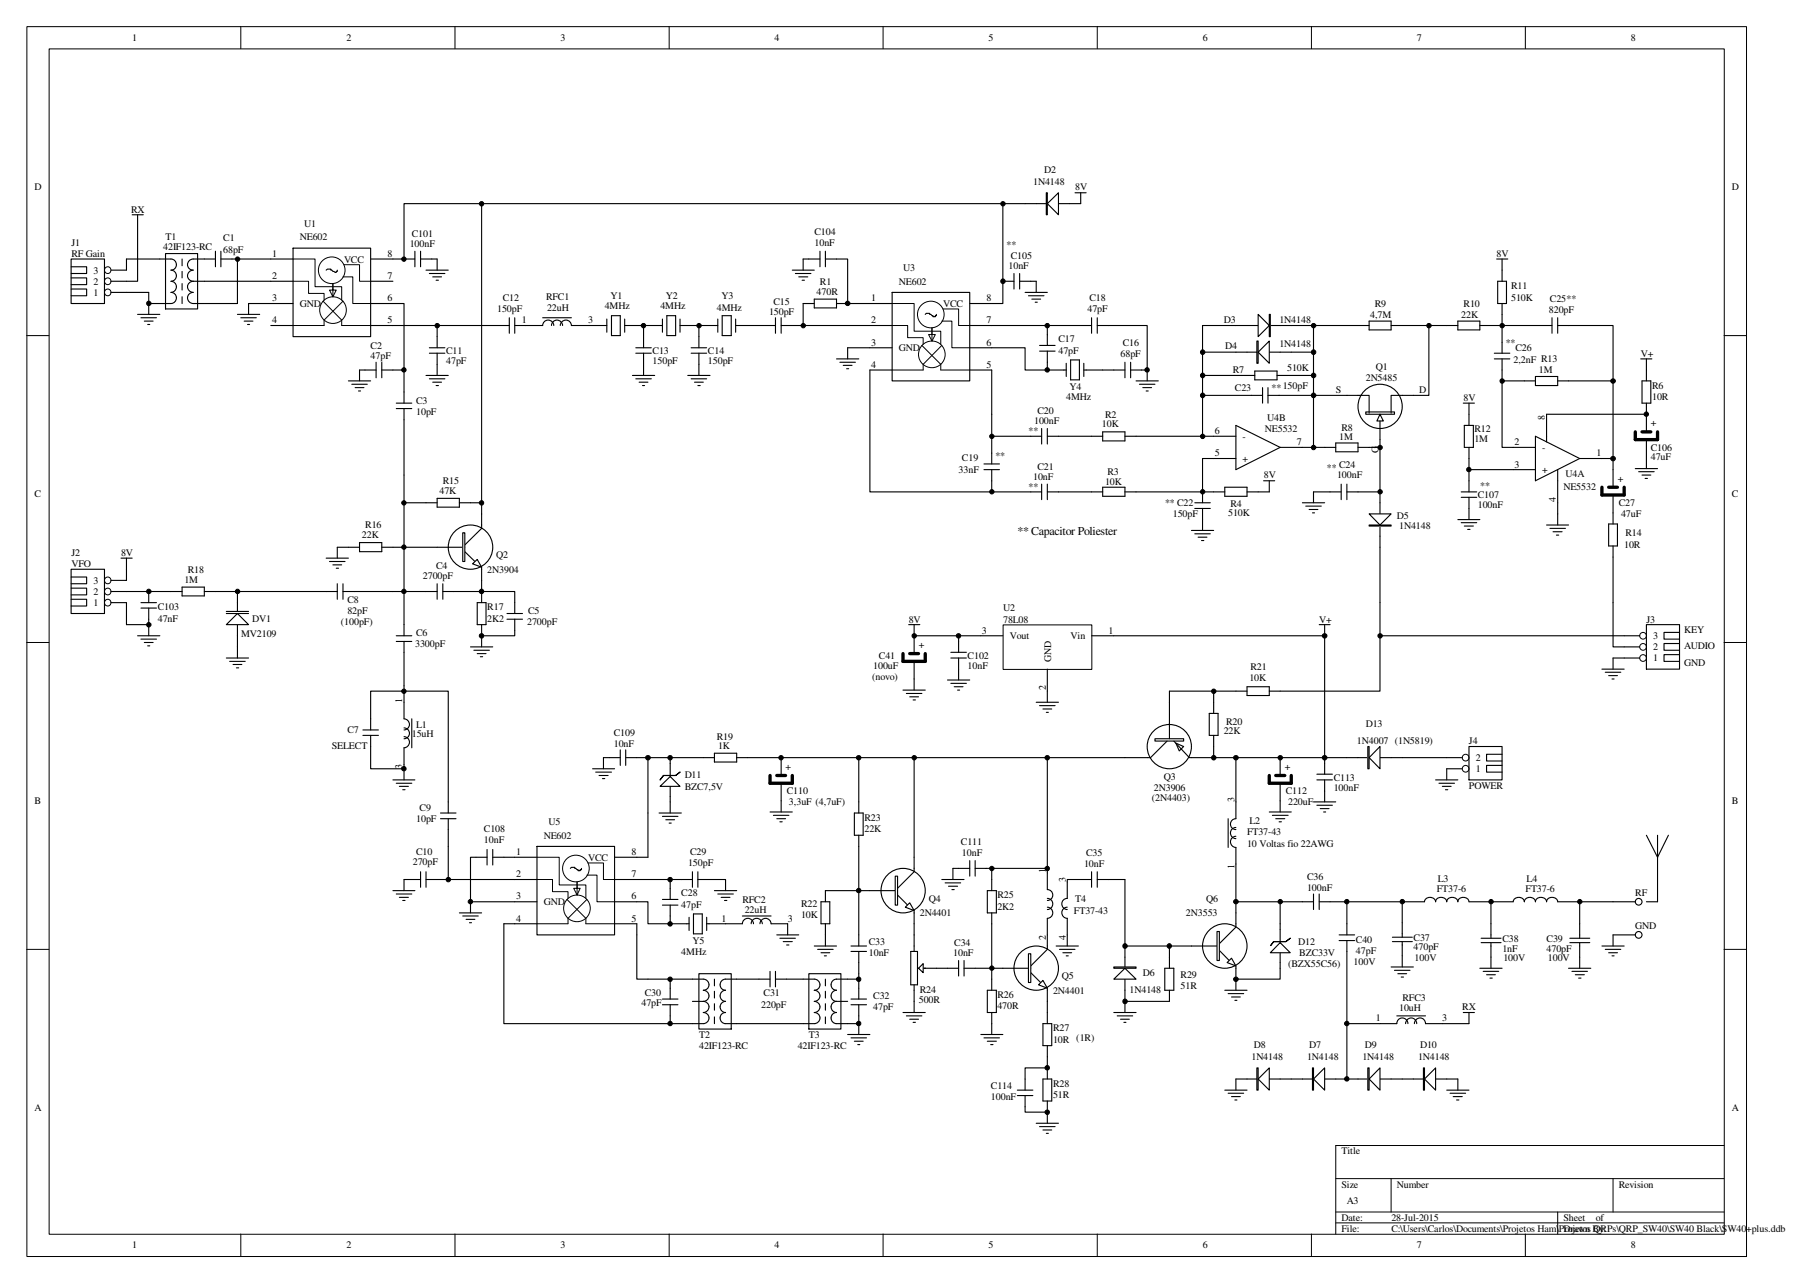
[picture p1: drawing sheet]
<svg xmlns="http://www.w3.org/2000/svg" width="297mm" height="210mm" viewBox="0 0 297 210" stroke-linecap="round" stroke-linejoin="round" font-family="sans-serif">
<defs><g id="words">
<text font-size="2" x="166.5" y="87.6">** Capacitor Poliester</text>
<g font-size="1.6">
<text x="21.6" y="6.7">1</text>
<text x="56.7" y="6.7">2</text>
<text x="91.7" y="6.7">3</text>
<text x="126.7" y="6.7">4</text>
<text x="161.8" y="6.7">5</text>
<text x="196.8" y="6.7">6</text>
<text x="231.9" y="6.7">7</text>
<text x="266.9" y="6.7">8</text>
<text x="170.9" y="28.3">D2</text>
<text x="5.7" y="31.2">D</text>
<text x="21.5" y="34.8">RX</text>
<text x="169.1" y="30.3">1N4148</text>
<text x="176" y="31.2">8V</text>
<text x="283.4" y="31.2">D</text>
<text x="11.7" y="40.2">J1</text>
<text x="26.7" y="40.9">42IF123-RC</text>
<text x="27.1" y="39.3">T1</text>
<text x="36.5" y="39.5">C1</text>
<text x="36.5" y="41.3">68pF</text>
<text x="49.1" y="39.3">NE602</text>
<text x="49.8" y="37.1">U1</text>
<text x="67.1" y="40.4">100nF</text>
<text x="67.4" y="38.8">C101</text>
<text x="133.3" y="38.4">C104</text>
<text x="133.3" y="40.2">10nF</text>
<text x="164.7" y="40.6">**</text>
<text x="11.7" y="42">RF Gain</text>
<text x="15.3" y="46.6">2</text>
<text x="15.3" y="44.7">3</text>
<text x="44.5" y="45.7">2</text>
<text x="44.5" y="42">1</text>
<text x="56.3" y="43">VCC</text>
<text x="63.4" y="42">8</text>
<text x="63.4" y="45.7">7</text>
<text x="134.2" y="46.6">R1</text>
<text x="147.1" y="46.6">NE602</text>
<text x="147.8" y="44.4">U3</text>
<text x="165.1" y="44">10nF</text>
<text x="165.4" y="42.4">C105</text>
<text x="244.9" y="42">8V</text>
<text x="247.3" y="47.3">R11</text>
<text x="15.3" y="48.4">1</text>
<text x="44.5" y="52.9">4</text>
<text x="44.5" y="49.3">3</text>
<text x="49.1" y="50.2">GND</text>
<text x="63.4" y="49.3">6</text>
<text x="63.4" y="52.9">5</text>
<text x="81.4" y="51.1">150pF</text>
<text x="82.3" y="49.3">C12</text>
<text x="85.4" y="52.9">1</text>
<text x="89.4" y="49.1">RFC1</text>
<text x="89.5" y="50.9">22uH</text>
<text x="96.3" y="52.9">3</text>
<text x="99" y="50.5">4MHz</text>
<text x="99.9" y="48.9">Y1</text>
<text x="108.1" y="50.5">4MHz</text>
<text x="109" y="48.9">Y2</text>
<text x="117.3" y="50.9">4MHz</text>
<text x="118.1" y="48.9">Y3</text>
<text x="125.9" y="51.5">150pF</text>
<text x="126.6" y="49.8">C15</text>
<text x="133.6" y="48.2">470R</text>
<text x="142.6" y="52.9">2</text>
<text x="142.6" y="49.3">1</text>
<text x="154.3" y="50.2">VCC</text>
<text x="161.5" y="52.9">7</text>
<text x="161.5" y="49.3">8</text>
<text x="178" y="51.1">47pF</text>
<text x="178.3" y="49.3">C18</text>
<text x="200.3" y="52.9">D3</text>
<text x="209.4" y="52.9">1N4148</text>
<text x="224.2" y="52">4,7M</text>
<text x="225" y="50.2">R9</text>
<text x="239.1" y="52">22K</text>
<text x="239.5" y="50.2">R10</text>
<text x="247.3" y="49.3">510K</text>
<text x="253.5" y="51.3">820pF</text>
<text x="253.7" y="49.5">C25**</text>
<text x="60.7" y="57.1">C2</text>
<text x="60.7" y="58.7">47pF</text>
<text x="73" y="58">C11</text>
<text x="73" y="59.6">47pF</text>
<text x="106.8" y="58">C13</text>
<text x="106.8" y="59.6">150pF</text>
<text x="115.9" y="58">C14</text>
<text x="115.9" y="59.6">150pF</text>
<text x="142.6" y="56.6">3</text>
<text x="147.1" y="57.4">GND</text>
<text x="161.5" y="56.6">6</text>
<text x="173.2" y="56">C17</text>
<text x="173.2" y="58">47pF</text>
<text x="183.4" y="58.3">68pF</text>
<text x="183.8" y="56.6">C16</text>
<text x="200.5" y="57.1">D4</text>
<text x="209.4" y="56.7">1N4148</text>
<text x="246.4" y="56.6">**</text>
<text x="247.7" y="59.4">2,2nF R13</text>
<text x="248" y="57.4">C26</text>
<text x="268.6" y="58.3">V+</text>
<text x="142.6" y="60.2">4</text>
<text x="161.5" y="60.2">5</text>
<text x="174.5" y="65.4">4MHz</text>
<text x="175" y="63.8">Y4</text>
<text x="201.8" y="61.1">R7</text>
<text x="202.1" y="64">C23</text>
<text x="208.1" y="64">**150pF</text>
<text x="210.6" y="60.7">510K</text>
<text x="218.6" y="64.3">S</text>
<text x="223.5" y="62.4">2N5485</text>
<text x="225.2" y="60.5">Q1</text>
<text x="232.2" y="64.3">D</text>
<text x="239.5" y="65.6">8V</text>
<text x="251.8" y="61.1">1M</text>
<text x="270.4" y="63.6">R6</text>
<text x="270.4" y="65.4">10R</text>
<text x="68.1" y="66.2">C3</text>
<text x="68.1" y="67.9">10pF</text>
<text x="168.3" y="71">**</text>
<text x="169.2" y="69.4">100nF</text>
<text x="169.8" y="67.8">C20</text>
<text x="180.3" y="69.9">10K</text>
<text x="180.8" y="68.3">R2</text>
<text x="198.8" y="71">6</text>
<text x="203.4" y="72">-</text>
<text x="207" y="70.7">NE5532</text>
<text x="207.4" y="68.9">U4B</text>
<text x="219.2" y="72">1M</text>
<text x="219.5" y="70.5">R8</text>
<text x="241.3" y="70.7">R12</text>
<text x="252.8" y="68.7" transform="rotate(-90 252.8 68.7)">8</text>
<text x="270.2" y="69.8">+</text>
<text x="156.9" y="77.4">33nF</text>
<text x="157.4" y="75.4">C19</text>
<text x="162.9" y="75">**</text>
<text x="169.8" y="76.8">C21</text>
<text x="181.2" y="77.8">R3</text>
<text x="198.8" y="74.7">5</text>
<text x="203.4" y="75.6">+</text>
<text x="212.3" y="72.9">7</text>
<text x="217.2" y="77">**</text>
<text x="219.2" y="76.5">C24</text>
<text x="225.6" y="74.1" transform="rotate(-90 225.6 74.1)">G</text>
<text x="241.3" y="72.3">1M</text>
<text x="247.9" y="76.5">3</text>
<text x="247.9" y="72.9">2</text>
<text x="252.4" y="77.4">+</text>
<text x="252.4" y="73.7">-</text>
<text x="261.3" y="74.7">1</text>
<text x="270.2" y="73.7">C106</text>
<text x="270.2" y="75.2">47uF</text>
<text x="5.7" y="81.4">C</text>
<text x="71.9" y="80.8">47K</text>
<text x="72.5" y="79.2">R15</text>
<text x="168.3" y="80.1">**</text>
<text x="169.1" y="78.5">10nF</text>
<text x="180.8" y="79.4">10K</text>
<text x="190.7" y="82.8">** C22</text>
<text x="201.4" y="83">R4</text>
<text x="206.8" y="78.3">8V</text>
<text x="218.8" y="78.3">100nF</text>
<text x="241.8" y="81.5">C107</text>
<text x="241.8" y="83.2">100nF</text>
<text x="242.2" y="79.9">**</text>
<text x="254.6" y="82.1" transform="rotate(-90 254.6 82.1)">4</text>
<text x="255.9" y="80.1">NE5532</text>
<text x="256.2" y="78.1">U4A</text>
<text x="264.7" y="78.8">+</text>
<text x="264.9" y="82.8">C27</text>
<text x="283.4" y="81.4">C</text>
<text x="59.2" y="88.1">22K</text>
<text x="59.8" y="86.4">R16</text>
<text x="191.9" y="84.6">150pF</text>
<text x="201" y="84.5">510K</text>
<text x="228.6" y="84.8">D5</text>
<text x="229" y="86.6">1N4148</text>
<text x="265.3" y="84.6">47uF</text>
<text x="265.8" y="89.7">10R</text>
<text x="266" y="87.7">R14</text>
<text x="11.7" y="91">J2</text>
<text x="11.7" y="92.8">VFO</text>
<text x="15.3" y="95.5">3</text>
<text x="19.8" y="91">8V</text>
<text x="30.2" y="95.3">1M</text>
<text x="30.7" y="93.7">R18</text>
<text x="69.2" y="94.8">2700pF</text>
<text x="71.4" y="93.1">C4</text>
<text x="79.8" y="93.7">2N3904</text>
<text x="81.2" y="91.4">Q2</text>
<text x="15.3" y="99.1">1</text>
<text x="15.3" y="97.3">2</text>
<text x="25.8" y="99.9">C103</text>
<text x="25.8" y="101.7">47nF</text>
<text x="41.3" y="101.7">DV1</text>
<text x="56.9" y="98.6">C8</text>
<text x="56.9" y="100.4">82pF</text>
<text x="79.8" y="99.9">R17</text>
<text x="79.8" y="101.7">2K2</text>
<text x="86.4" y="100.4">C5</text>
<text x="148.7" y="101.9">8V</text>
<text x="164.2" y="100">U2</text>
<text x="164.2" y="101.9">78L08</text>
<text x="215.9" y="101.9">V+</text>
<text x="269.4" y="101.9">J3</text>
<text x="39.5" y="104.2">MV2109</text>
<text x="55.8" y="102.2">(100pF)</text>
<text x="67.9" y="105.8">3300pF</text>
<text x="68.1" y="104">C6</text>
<text x="86.3" y="102.2">2700pF</text>
<text x="143.8" y="107.8">C41</text>
<text x="150.4" y="106">+</text>
<text x="158.4" y="107.8">C102</text>
<text x="160.7" y="103.7">3</text>
<text x="165.3" y="104.6">Vout</text>
<text x="175.2" y="104.6">Vin</text>
<text x="181.4" y="103.7">1</text>
<text x="270.5" y="106.4">2</text>
<text x="270.5" y="104.6">3</text>
<text x="275.6" y="103.5">KEY</text>
<text x="275.6" y="106.2">AUDIO</text>
<text x="142.7" y="111.3">(novo)</text>
<text x="142.9" y="109.5">100uF</text>
<text x="158.4" y="109.5">10nF</text>
<text x="171.2" y="112.9" transform="rotate(-90 171.2 112.9)">2</text>
<text x="172" y="108.4" transform="rotate(-90 172 108.4)">GND</text>
<text x="204.5" y="111.5">10K</text>
<text x="204.6" y="109.6">R21</text>
<text x="270.5" y="108.2">1</text>
<text x="275.6" y="108.9">GND</text>
<text x="56.9" y="120">C7</text>
<text x="65.8" y="114.9" transform="rotate(-90 65.8 114.9)">1</text>
<text x="68.1" y="119.1">L1</text>
<text x="200.7" y="118.5">R20</text>
<text x="223.5" y="118.9">D13</text>
<text x="54.3" y="122.5">SELECT</text>
<text x="65.8" y="125.8" transform="rotate(-90 65.8 125.8)">3</text>
<text x="67.4" y="120.5">15uH</text>
<text x="100.5" y="120.4">C109</text>
<text x="100.5" y="122.2">10nF</text>
<text x="117.3" y="121.1">R19</text>
<text x="117.5" y="122.5">1K</text>
<text x="128.6" y="125.9">+</text>
<text x="200.3" y="120.1">22K</text>
<text x="210.3" y="125.9">+</text>
<text x="222.1" y="121.8">1N4007 (1N5819)</text>
<text x="240.4" y="121.8">J4</text>
<text x="241.5" y="124.5">2</text>
<text x="5.7" y="131.6">B</text>
<text x="112.1" y="127.2">D11</text>
<text x="112.1" y="129.2">BZC7,5V</text>
<text x="128.8" y="130">C110</text>
<text x="129.1" y="131.7">3,3uF (4,7uF)</text>
<text x="188.5" y="131">(2N4403)</text>
<text x="188.8" y="129.4">2N3906</text>
<text x="190.5" y="127.6">Q3</text>
<text x="202" y="131.2" transform="rotate(-90 202 131.2)">3</text>
<text x="210.4" y="130">C112</text>
<text x="210.8" y="131.7">220uF</text>
<text x="218.3" y="127.8">C113</text>
<text x="218.3" y="129.4">100nF</text>
<text x="240.4" y="129">POWER</text>
<text x="241.5" y="126.3">1</text>
<text x="283.4" y="131.6">B</text>
<text x="68.1" y="134.5">10pF</text>
<text x="68.7" y="132.7">C9</text>
<text x="79.2" y="136.1">C108</text>
<text x="79.2" y="137.9">10nF</text>
<text x="89" y="137.2">NE602</text>
<text x="89.7" y="135">U5</text>
<text x="141.5" y="134.3">R23</text>
<text x="141.5" y="136.1">22K</text>
<text x="204.1" y="136.7">FT37-43</text>
<text x="204.5" y="134.8">L2</text>
<text x="67.6" y="141.6">270pF</text>
<text x="68.1" y="139.9">C10</text>
<text x="84.5" y="143.6">2</text>
<text x="84.5" y="139.9">1</text>
<text x="96.3" y="140.8">VCC</text>
<text x="103.3" y="143.6">7</text>
<text x="103.3" y="139.9">8</text>
<text x="112.6" y="141.7">150pF</text>
<text x="112.9" y="139.9">C29</text>
<text x="157.3" y="138.3">C111</text>
<text x="157.4" y="140.1">10nF</text>
<text x="171.2" y="142.8" transform="rotate(-90 171.2 142.8)">1</text>
<text x="177.4" y="141.9">10nF</text>
<text x="177.8" y="140.1">C35</text>
<text x="202" y="142.1" transform="rotate(-90 202 142.1)">1</text>
<text x="204.1" y="138.6">10 Voltas fio 22AWG</text>
<text x="213.9" y="143.9">C36</text>
<text x="84.5" y="147.2">3</text>
<text x="89" y="148.1">GND</text>
<text x="103.3" y="147.2">6</text>
<text x="111.5" y="146.6">C28</text>
<text x="111.5" y="148.6">47pF</text>
<text x="121.5" y="147.7">RFC2</text>
<text x="121.9" y="149.4">22uH</text>
<text x="131.1" y="148.4">R22</text>
<text x="150.5" y="149.9">2N4401</text>
<text x="152" y="147.5">Q4</text>
<text x="163.2" y="147">R25</text>
<text x="163.2" y="148.8">2K2</text>
<text x="174.4" y="144.3" transform="rotate(-90 174.4 144.3)">3</text>
<text x="175.8" y="149.5">FT37-43</text>
<text x="176" y="147.5">T4</text>
<text x="194.1" y="149.9">2N3553</text>
<text x="197.4" y="147.5">Q6</text>
<text x="213.9" y="145.7">100nF</text>
<text x="235.2" y="145.9">FT37-6</text>
<text x="235.3" y="144.3">L3</text>
<text x="249.7" y="145.9">FT37-6</text>
<text x="249.8" y="144.3">L4</text>
<text x="267.6" y="146.6">RF</text>
<text x="84.5" y="150.8">4</text>
<text x="103.3" y="150.8">5</text>
<text x="113.3" y="154.4">Y5</text>
<text x="118.1" y="150.8">1</text>
<text x="128.9" y="150.8">3</text>
<text x="131.1" y="150.2">10K</text>
<text x="142.2" y="154.6">C33</text>
<text x="156.2" y="154.8">C34</text>
<text x="171.2" y="153.7" transform="rotate(-90 171.2 153.7)">2</text>
<text x="174.4" y="153.7" transform="rotate(-90 174.4 153.7)">4</text>
<text x="212.5" y="154.6">D12</text>
<text x="221.9" y="154.2">C40</text>
<text x="231.3" y="153.9">C37</text>
<text x="231.3" y="155.5">470pF</text>
<text x="245.9" y="154.1">C38</text>
<text x="245.9" y="155.7">1nF</text>
<text x="253.1" y="154.1">C39</text>
<text x="253.1" y="155.7">470pF</text>
<text x="267.6" y="152.1">GND</text>
<text x="111.5" y="156.2">4MHz</text>
<text x="142.2" y="156.4">10nF</text>
<text x="156" y="156.4">10nF</text>
<text x="173.8" y="160.2">Q5</text>
<text x="187" y="159.7">D6</text>
<text x="193.2" y="160">R29</text>
<text x="193.2" y="161.8">51R</text>
<text x="210.8" y="158.2">(BZX55C56)</text>
<text x="212.6" y="156.4">BZC33V</text>
<text x="221.5" y="157.9">100V</text>
<text x="221.9" y="156">47pF</text>
<text x="231.5" y="157.1">100V</text>
<text x="246" y="157.1">100V</text>
<text x="253.3" y="157.1">100V</text>
<text x="105" y="164.5">47pF</text>
<text x="105.5" y="162.9">C30</text>
<text x="124.6" y="164.9">220pF</text>
<text x="125" y="162.9">C31</text>
<text x="142.9" y="163.5">C32</text>
<text x="142.9" y="165.3">47pF</text>
<text x="150.4" y="164">500R</text>
<text x="150.5" y="162.4">R24</text>
<text x="163.2" y="163.3">R26</text>
<text x="163.2" y="165.1">470R</text>
<text x="172.3" y="162.6">2N4401</text>
<text x="184.9" y="162.4">1N4148</text>
<text x="225.2" y="167.1">1</text>
<text x="229" y="165.5">10uH</text>
<text x="229.5" y="163.8">RFC3</text>
<text x="236" y="167.1">3</text>
<text x="239.3" y="165.3">RX</text>
<text x="114.4" y="169.8">T2</text>
<text x="114.4" y="171.6">42IF123-RC</text>
<text x="130.6" y="171.6">42IF123-RC</text>
<text x="132.4" y="169.8">T3</text>
<text x="172.3" y="168.7">R27</text>
<text x="172.3" y="170.6">10R (1R)</text>
<text x="204.8" y="173.4">1N4148</text>
<text x="205.2" y="171.4">D8</text>
<text x="213.9" y="173.4">1N4148</text>
<text x="214.2" y="171.4">D7</text>
<text x="223" y="173.4">1N4148</text>
<text x="223.3" y="171.4">D9</text>
<text x="232.1" y="173.4">1N4148</text>
<text x="232.4" y="171.4">D10</text>
<text x="162.2" y="178.2">C114</text>
<text x="162.2" y="180">100nF</text>
<text x="172.3" y="177.8">R28</text>
<text x="172.3" y="179.6">51R</text>
<text x="5.7" y="181.8">A</text>
<text x="283.4" y="181.8">A</text>
<text x="219.5" y="188.8">Title</text>
<text x="219.5" y="194.3">Size</text>
<text x="220.4" y="197">A3</text>
<text x="228.6" y="194.3">Number</text>
<text x="264.9" y="194.3">Revision</text>
<text x="219.5" y="199.7">Date:</text>
<text x="219.5" y="201.5">File:</text>
<text x="227.7" y="199.7">28-Jul-2015</text>
<text x="227.7" y="201.5">C:\Users\Carlos\Documents\Projetos Ham\Projetos QRPs\QRP_SW40\SW40 Black\SW40+plus.ddb</text>
<text x="255.9" y="201.5">Drawn By:</text>
<text x="255.9" y="199.7">Sheet</text>
<text x="261.2" y="199.7">of</text>
<text x="21.6" y="204.3">1</text>
<text x="56.7" y="204.3">2</text>
<text x="91.7" y="204.3">3</text>
<text x="126.7" y="204.3">4</text>
<text x="161.8" y="204.3">5</text>
<text x="196.8" y="204.3">6</text>
<text x="231.9" y="204.3">7</text>
<text x="266.9" y="204.3">8</text>
</g>
</g></defs>
<g fill="none" stroke="#000" stroke-width=".16">
<path d="M4.4 4.4h281.4v201.2h-281.4zM8 8h274.2v193.9h-274.2zM39.4 4.3v3.7M74.5 4.3v3.7M109.5 4.3v3.7M144.5 4.3v3.7M179.6 4.3v3.7M214.6 4.3v3.7M249.6 4.3v3.7M4.4 54.9h3.6M48 42.4h3.6v4.5h4.3v2.2M48 46h2.5v2h2.5v1.1"/>
<path d="M52.9 49.3l3 3.1v.9h4.8M54.5 47.5h-.6l.6 1.1 .5-1.1h-.5v-1.1v2.2M56.1 45.3h1.6v4.4h3M56.1 49.3l-3.1 3.1v.9h-5M56.3 43.3h2.5v2.7h1.9M282.1 54.9h3.7M4.4 105.1h3.6M282.1 105.1h3.7M4.4 155.3h3.6M282.1 155.3h3.7M218.6 192.8h63.5M218.6 198.3h63.5"/>
<path d="M227.7 192.8v5.5M254.9 198.3v3.6M264 192.8v5.5M282.1 187.4h-63.5v14.5M39.4 201.9v3.6M74.5 201.9v3.6M109.5 201.9v3.6M144.5 201.9v3.6M179.6 201.9v3.6M214.6 201.9v3.6M218.6 200.1h63.5M249.6 201.9v3.6"/>
<circle cx="54.3" cy="44.2" r="2.18"/>
<circle cx="54.5" cy="50.7" r="2.18"/>
</g>
<g fill="none" stroke="#000" stroke-width=".18">
<path d="M44.3 46h3.7M44.3 49.7h3.7M44.3 53.3h3.7M44.3 42.4h3.7M48 40.6h12.7v14.5h-12.7zM53.4 44.2l.2-.2h.5v.2l.8 .4 .3-.2v-.2M60.7 46h3.6M60.7 49.7h3.6M60.7 53.3h3.6M60.7 42.4h3.6M220.4 64.7h2.2M225.8 68.9v3"/>
<path d="M229.5 64.7h1.8"/>
</g>
<path d="M223.5 67.4h4.7v.4h-4.7z" fill-rule="evenodd" fill="#fff"/>
<g fill="none" stroke="#000" stroke-width=".18">
<path d="M33.4 42.4h1.9M35.3 41.1v2.5M36.1 42.4h1.9M36.1 41.1v2.5M38.9 51.4h3.6M39.4 52h2.5M40 52.5h1.4M40.5 53.1h.3M40.7 49.7v1.7M86.1 53.3h2.7a.91 .91 0 0 1 .9-.9 .91 .91 0 0 1 .9 .9M88.8 52h4.7M90.3 53.3a.91 .91 0 0 1 .9-.9 .91 .91 0 0 1 .9 .9"/>
<path d="M91.7 53.3a.91 .91 0 0 1 .9-.9 .91 .91 0 0 1 .9 .9h2.7M219.5 79.2v2.5M220.4 79.2v2.5M222.6 64.7h1.5v2.9M223.5 67.4h4.7v.4h-4.7zM225.8 67.8l.6 1.1h-1.1zM229.5 64.7h-1.8v2.9M71.5 89.5h4.6M76.1 90.3l1.6 1.6M78.8 84.1v2.3l-2.7 2.8M78.8 92.8v2.2M213.1 82.3h3.7"/>
<path d="M213.7 82.8h2.5M214.2 83.4h1.5M214.8 83.9h.3M215 80.5v1.8M217.7 80.5h1.8M220.4 80.5h1.8M171.4 142.8v2.7a.89 .89 0 0 1 .9 .9 .89 .89 0 0 1-.9 .9M171.4 147a.91 .91 0 0 1 .9 .9 .91 .91 0 0 1-.9 .9M171.4 148.4a.91 .91 0 0 1 .9 .9 .91 .91 0 0 1-.9 .9v2.8M174.7 148.4a.91 .91 0 0 0-.9 .9 .91 .91 0 0 0 .9 .9v2.8M174.7 144.3v2.7a.91 .91 0 0 0-.9 .9 .91 .91 0 0 0 .9 .9"/>
<circle cx="225.9" cy="66.5" r="3.6"/>
</g>
<path d="M75.7 87.2h.4v4.7h-.4z" fill-rule="evenodd" fill="#fff"/>
<path d="M75.7 87.2h.4v4.7h-.4z" fill="none" stroke="#000" stroke-width=".18"/>
<path d="M77.3 92.2l.8-.7 .7 1.3z" fill="#fff"/>
<g fill="none" stroke="#000" stroke-width=".18">
<path d="M175.9 31.5h1.9M176.9 31.5v1.8M20.7 42.4h7.3a.91 .91 0 0 1 .9 .9 .91 .91 0 0 1-.9 .9 .91 .91 0 0 1 .9 .9 .91 .91 0 0 1-.9 .9 .91 .91 0 0 1 .9 .9 .91 .91 0 0 1-.9 .9 .91 .91 0 0 1 .9 .9 .91 .91 0 0 1-.9 1h-3.7v-1.9h-3.6M22.5 51.4h3.7M23.1 52h2.5M23.6 52.5h1.5M24.2 53.1h.3M24.3 49.7v1.7M27.1 41.5h5.2v9h-5.2zM29.8 42.4v1.1M29.8 44.4v1.1M29.8 46.4v1.1"/>
<path d="M29.8 48.6v1.1M31.6 46h12.7M33.4 42.4h-1.8a.91 .91 0 0 0-.9 .9 .91 .91 0 0 0 .9 .9 .91 .91 0 0 0-.9 .9 .91 .91 0 0 0 .9 .9M38 42.4h6.3M38.9 42.4v7.3h-7.3a.91 .91 0 0 1-.9-1 .91 .91 0 0 1 .9-.9 .91 .91 0 0 1-.9-.9 .91 .91 0 0 1 .9-.9M40.7 49.7h3.6M64.3 53.3h19.1M66.1 42.4h1.8M67.9 41.1v2.5M68.8 42.4h1.9M68.8 41.1v2.5M70.3 57.8h2.5"/>
<path d="M70.3 56.9h2.5M71.5 53.3v3.6M71.5 57.8v3.6M83.4 52v2.5M84.2 53.3h1.9M84.2 52v2.5M96.2 53.3h3.1M99.3 52.2v2.2M100.1 51.6h1.4v3.3h-1.4zM102.2 53.3h6.2M102.2 52.2v2.2M104.1 57.8h2.5"/>
<path d="M104.1 56.9h2.5M105.3 53.3v3.6M105.3 57.8v3.6M108.4 52.2v2.2M109.1 51.6h1.5v3.3h-1.5zM111.3 53.3h6.2M111.3 52.2v2.2M113.1 57.8h2.6M113.1 56.9h2.6M114.4 53.3v3.6M114.4 57.8v3.6M117.5 52.2v2.2"/>
<path d="M118.2 51.6h1.5v3.3h-1.5zM120.4 53.3h6.5M120.4 52.2v2.2M126.9 52v2.5M127.8 53.3h18.2M127.8 52v2.5M129.7 44.2h3.6M130.2 44.7h2.5M130.7 45.3h1.5M131.3 45.8h.4M133.3 49.7h-1.9v3.6M133.3 48.9h3.6v1.5h-3.6z"/>
<path d="M134.2 42.4h-2.8v1.8M134.2 41.1v2.5M135.1 42.4h3.6v7.3M135.1 41.1v2.5M136.9 49.7h9.1M136.9 58.7h3.6M137.5 59.3h2.5M138 59.8h1.4M146 47.8h12.7v14.5h-12.7zM146 56.9h-7.3v1.8M151.4 51.4l.2-.1h.5v.1l.6 .2v.2h.4v-.2h.1v-.2M158.7 56.9h9.1v3.6h3.6"/>
<path d="M158.7 53.3h19.9M158.7 49.7h3.6M170.1 57.4h2.6M170.1 56.5h2.6M171.4 53.3v3.2M171.4 57.4v3.1M174.5 59.4v2.2M175.2 58.9h1.5v3.2h-1.5zM177.4 59.4v2.2M178.6 52v2.5M179.6 53.3h8.1v7.2M179.6 52v2.5"/>
<path d="M184.1 59.3v2.5M185 59.3v2.5M69.7 61.4h3.7M70.3 62h2.5M70.8 62.5h1.5M71.4 63.1h.4M103.5 61.4h3.6M104.1 62h2.5M104.6 62.5h1.4M105.2 63.1h.3M112.6 61.4h3.6M113.1 62h2.6"/>
<path d="M113.7 62.5h1.4M114.2 63.1h.4M138.6 60.3h.3M142.4 60.5h3.6M158.7 60.5h3.6M161 75.9h2.6M161 76.8h2.6M162.3 74.1v1.8M162.3 76.8v1.9M168.7 71.4h1.8M170.5 70.1v2.5M170.5 79.2v2.5"/>
<path d="M171.4 70.1v2.5M171.4 79.2v2.5M171.4 60.5h3.1M171.4 71.4h1.8M177.4 60.5h6.7M185 60.5h2.7M185.9 62.3h3.7M186.5 62.9h2.5M187 63.4h1.5M187.6 64h.3M187.7 60.5v1.8M77.3 92.2l.8-.7 .7 1.3z"/>
<path d="M168.7 80.5h1.8M171.4 80.5h1.8M87.9 138.5h12.7v14.5h-12.7zM139.8 133h1.5v3.7h-1.5zM140.5 131.2v1.8M140.5 136.7v1.8M84.2 143.9h3.7M84.2 147.5h3.7M84.2 151.1h3.7M84.2 140.3h3.7M93.3 142.1l.2-.2h.6v.2l.5 .2v.2h.4v-.2h.2v-.2M100.6 143.9h3.6"/>
<path d="M100.6 147.5h3.6M100.6 151.1h3.6M100.6 140.3h3.6M139.3 154.8h2.5M139.3 155.7h2.5M140.5 153v1.8M140.5 155.7v1.8"/>
<circle cx="77" cy="89.5" r="3.6"/>
</g>
<g fill="none" stroke="#000" stroke-width=".16">
<path d="M146 49.7h3.6v4.5h4.4v2.1M146 53.3h2.5v1.9h2.6v1.1M150.9 56.5l3.1 3.1v.9h4.7M152.5 54.7h-.5l.5 1.1 .6-1.1h-.6v-1.1v2.2M154.1 52.5h1.7v4.4h2.9M154.1 56.5l-3 3.1v.9h-5.1M154.3 50.5h2.6v2.8h1.8M87.9 140.3h3.6v4.5h4.4v2.2M87.9 143.9h2.5v2h2.6v1.1M92.8 147.2l3.1 3v.9h4.7M94.4 145.3h-.5l.5 1.1 .6-1.1h-.6v-1v2.1M96.1 143.2h1.6v4.3h2.9"/>
<path d="M96.1 147.2l-3.1 3v.9h-5.1M96.2 141.2h2.6v2.7h1.8"/>
<circle cx="152.3" cy="51.5" r="2.18"/>
<circle cx="152.5" cy="58" r="2.18"/>
<circle cx="94.2" cy="142.1" r="2.18"/>
<circle cx="94.4" cy="148.6" r="2.18"/>
</g>
<path d="M164.2 102.3h14.5v7.2h-14.5z" fill="#fff"/>
<path d="M164.2 102.2h14.5v7.3h-14.5z" fill="none" stroke="#000" stroke-width=".16"/>
<g fill="none" stroke="#000" stroke-width=".18">
<path d="M23.1 98.6h2.5M23.1 99.5h2.5M24.3 96.8v1.8M24.3 99.5v1.8M28 96.8h1.8M29.8 96.1h3.6v1.4h-3.6zM33.4 96.8h1.9M38.9 96.8v3.2M37 100.4h3.7M37 100h3.7M38.9 102.2v3.6M160.5 104h3.6"/>
<path d="M171.4 109.5v3.6M178.6 104h3.7"/>
</g>
<path d="M38.9 100.4l1.8 1.8h-3.7z" fill="#fff"/>
<g fill="none" stroke="#000" stroke-width=".18">
<path d="M176.9 33.3h-110.8v9.1h-1.8M61.5 59.3v2.5M62.5 59.3v2.5M64.3 49.7h1.8v16.3M69.7 44.2h3.7M70.3 44.7h2.5M70.7 42.4h.8v1.8M70.8 45.3h1.5M71.4 45.8h.4M57 62.3h3.7M57.6 62.9h2.5M58.1 63.4h1.5"/>
<path d="M58.7 64h.3M61.5 60.5h-2.7v1.8M62.5 60.5h3.6M64.9 66h2.5M64.9 66.8h2.5M66.1 66.8v1.9M66.1 77.7v4.6M20.7 96.8h7.3M35.3 96.8h19.9M53.4 91.3h3.6M53.9 91.9h2.6M54.5 92.4h1.4"/>
<path d="M55 93h.4M55.2 95.5v2.5M56.1 96.8h1.9M56.1 95.5v2.5M58.8 89.5h-3.6v1.8M58.8 88.8h3.7v1.5h-3.7zM62.5 89.5h9M69.7 96.8h1.8M71.5 82.3h-5.4v7.2M71.5 81.5h3.7v1.5h-3.7zM71.5 95.5v2.5M72.5 95.5v2.5"/>
<path d="M75.2 82.3h3.6v1.8M78.1 98.6h1.4v3.6h-1.4zM78.8 95v1.8h-6.3M78.8 96.8v1.8M84.2 98.6v1.8M20.7 102.2h3.6M22.5 104h3.7M23.1 104.6h2.5M23.6 105.1h1.5M24.2 105.7h.3M24.3 101.3v2.7M37 107.7h3.7"/>
<path d="M37.6 108.2h2.5M38.1 108.7h1.5M38.7 109.3h.4M38.9 100.4l1.8 1.8h-3.7zM38.9 105.8v1.9M59.4 119.4h2.5M60.7 117.6v1.8M64.9 104h2.5M64.9 104.9h2.5M66.1 112.2v5.4a.91 .91 0 0 1 .9 .9 .91 .91 0 0 1-.9 .9M66.1 119.1a.89 .89 0 0 1 .9 .9 .89 .89 0 0 1-.9 .9M66.1 113.1h7.3v19.9"/>
<path d="M66.1 102.2v1.8M66.1 104.9v1.8M67.4 117.6v4.7M77 105.8h3.6M77.6 106.4h2.5M78.1 106.9h1.4M78.6 107.4h.4M78.8 102.2v3.6M83 100.4h2.5M83 101.3h2.5M84.2 101.3v1.8M169.6 114.9h3.6"/>
<path d="M170.1 115.4h2.6M170.7 116h1.4M171.2 116.5h.4M171.4 113.1v1.8M59.4 120.3h2.5M60.7 120.3v1.8M64.3 127.6h3.6M64.9 128.1h2.5M65.4 128.7h1.4M65.9 129.2h.4M66.1 120.5a.91 .91 0 0 1 .9 .9 .91 .91 0 0 1-.9 .9v5.3M72.1 133h2.5"/>
<path d="M72.1 133.9h2.5M73.4 133.9v4.6M67 143.9h1.8M68.8 142.6v2.6M69.7 143.9h1.8M69.7 142.6v2.6"/>
</g>
<path d="M171.2 31.5h.2v3.6h-.2z" fill-rule="evenodd" fill="#fff"/>
<path d="M171.2 31.5h.2v3.6h-.2z" fill="none" stroke="#000" stroke-width=".18"/>
<path d="M171.4 33.3l1.8-1.8v3.6z" fill="#fff"/>
<g fill="none" stroke="#000" stroke-width=".18">
<path d="M164.1 33.3v16.4h-1.8M171.4 33.3l1.8-1.8v3.6zM164.1 46h1.8M165.9 44.7v2.6M166.9 46h2.7v1.8M166.9 44.7v2.6M167.8 47.8h3.6M168.3 48.4h2.6M168.9 48.9h1.4M169.4 49.4h.4M202.3 57.6h9M162.3 60.5v7.3"/>
<path d="M178.6 71.4h1.9M180.5 70.7h3.6v1.4h-3.6zM180.5 79.7h3.6v1.5h-3.6zM184.1 71.4h1.8M203.5 61.4h1.9M205.4 60.7h3.6v1.4h-3.6zM209 61.4h1.8M247.6 76.8h3.7M247.6 73.2h3.7M251.3 71.4l7.2 3.6-7.2 3.7zM253.1 67.8v4.5M254.9 76.8v5.5"/>
<path d="M258.5 75h3.7M178.6 80.5h1.9M184.1 80.5h1.8"/>
</g>
<path d="M205.7 55.8h.2v3.6h-.2z" fill-rule="evenodd" fill="#fff"/>
<path d="M205.7 55.8h.2v3.6h-.2z" fill="none" stroke="#000" stroke-width=".18"/>
<path d="M205.9 57.6l1.8-1.8v3.6z" fill="#fff"/>
<path d="M202.3 53.3h9M205.9 57.6l1.8-1.8v3.6z" fill="none" stroke="#000" stroke-width=".18"/>
<path d="M207.7 51.4h.2v3.7h-.2z" fill-rule="evenodd" fill="#fff"/>
<path d="M207.7 51.4h.2v3.7h-.2z" fill="none" stroke="#000" stroke-width=".18"/>
<path d="M205.9 51.4l1.8 1.9-1.8 1.8z" fill="#fff"/>
<g fill="none" stroke="#000" stroke-width=".18">
<path d="M78.8 33.3v49M196.8 57.6h5.5M202.3 53.3h-5.5v18.1h5.5M205.9 51.4l1.8 1.9-1.8 1.8zM211.3 53.3h3.7v19.9h-5.5M211.3 57.6h3.7M215 53.3h9.1M224.1 52.5h3.6v1.5h-3.6zM227.7 53.3h6.1v11.4h-2.5M233.8 53.3h4.8M238.6 52.5h3.6v1.5h-3.6zM244.6 58.7h2.5"/>
<path d="M244.6 57.8h2.5M244.9 42.4h1.9M245.1 46h1.4v3.7h-1.4zM245.8 58.7v14.5h1.8M245.8 49.7v3.6h-3.6M245.8 42.4v3.6M254 53.3h-8.2v4.5M254 52v2.5M254.9 53.3h9.1v9M254.9 52v2.5M196.8 64.7h9.8M196.8 61.4h6.7"/>
<path d="M198.6 75h3.7M200.4 79.7h3.7v1.5h-3.7zM202.3 69.6l7.2 3.6-7.2 3.6zM206.6 63.4v2.6M207.5 64.7h12.9M207.5 63.4v2.6M210.8 61.4h4.2M215 73.2h3.6M218.6 72.5h3.6v1.4h-3.6zM225.8 71.9v1.3h-3.6M225.8 73.2v7.3h-3.6M239.5 66h1.8"/>
<path d="M239.6 69.6h1.5v3.6h-1.5zM240.4 73.2v3.6h7.2M240.4 66v3.6M240.4 76.8v3.7M245.8 62.3h5.5M251.3 61.6h3.6v1.5h-3.6zM253.1 67.8h16.3v2.7M254.9 62.3h9.1v12.7h-1.8M264 76.8v2.7M267.6 76.7h3.7M268.2 77.2h2.5M268.7 77.7h1.5"/>
<path d="M269.2 78.3h.4M269.4 72.1v4.6M195.5 83.2h2.6M195.5 82.3h2.6M196.8 80.5v1.8M196.8 83.2v1.8M198.6 80.5h1.8M204.1 80.5h1.8M215 80.5h2.7M225.8 80.5v9M238.6 85h3.6M239.1 80.5h2.6"/>
<path d="M239.1 81.4h2.6M239.1 85.5h2.6M239.6 86.1h1.5M240.2 86.6h.4M240.4 81.4v3.6M253.1 85.9h3.6M253.7 86.4h2.5M254.2 87h1.4M254.7 87.5h.4M254.9 84.1v1.8M264 81.2v2.7"/>
</g>
<path d="M262.2 79.7v1.3h3.6v-1.3M263.3 79.7h1.4M267.6 70.7v1.2h3.7v-1.2M268.7 70.7h1.5" fill="none" stroke="#000" stroke-width=".54"/>
<path d="M224.1 85.9h3.6v.2h-3.6z" fill-rule="evenodd" fill="#fff"/>
<path d="M224.1 85.9h3.6v.2h-3.6z" fill="none" stroke="#000" stroke-width=".18"/>
<path d="M224.1 84.1h3.6l-1.9 1.8z" fill="#fff"/>
<path d="M224.1 84.1h3.6l-1.9 1.8zM220.4 124h9.1" fill="none" stroke="#000" stroke-width=".18"/>
<path d="M223.9 122.1h.2v3.7h-.2z" fill-rule="evenodd" fill="#fff"/>
<path d="M223.9 122.1h.2v3.7h-.2z" fill="none" stroke="#000" stroke-width=".18"/>
<path d="M225.8 122.1v3.7l-1.7-1.8z" fill="#fff"/>
<g fill="none" stroke="#000" stroke-width=".18">
<path d="M142.4 60.5v20h26.3M162.3 67.8v3.6h6.4M162.3 71.4v2.7M162.3 78.7v1.8M173.2 71.4h5.4M185.9 71.4h10.9M198.6 75h-1.8v5.5h-10.9M206.8 78.7h1.8M207.7 78.7v1.8h-1.8M78.8 96.8h5.4v1.8M173.2 80.5h5.4M195 86.8h3.6"/>
<path d="M195.5 87.3h2.6M196.1 87.9h1.4M196.6 88.4h.4M196.8 80.5h1.8M196.8 85v1.8M66.1 113.1h-5.4v4.5M84.2 103.1v.9h-5.4M60.7 122.1v3.7h5.4M73.4 138.5v5.4h10.8M79.7 139v2.5M80.6 139v2.5M140.5 138.5v14.5"/>
<path d="M184.1 124h-43.6v7.2M225.8 122.1v3.7l-1.7-1.8zM64.3 145.7h3.6M64.9 146.3h2.5M65.4 146.8h1.4M65.9 147.3h.4M67 143.9h-.9v1.8M71.5 143.9h1.9M75.2 149.4h3.6M75.7 149.9h2.6M76.3 150.4h1.4M76.8 151h.4"/>
<path d="M77 147.5v1.9M79.7 140.3h-2.7v7.2h7.2M80.6 140.3h3.6M82.5 151.1v16.4h32.6a.91 .91 0 0 0 .9-.9 .91 .91 0 0 0-.9-.9 .91 .91 0 0 0 .9-1 .91 .91 0 0 0-.9-.9M104.2 153v7.2h10.9a.91 .91 0 0 1 .9 .9 .91 .91 0 0 1-.9 .9 .91 .91 0 0 1 .9 .9 .91 .91 0 0 1-.9 .9M104.2 147.5h1.8v3.6h3.7M104.2 143.9h9.1M108.4 148.1h2.6M108.4 147.2h2.6M109.7 143.9v3.3M109.7 148.1v3M109.7 151.1h3.1"/>
<path d="M112.8 150.1v2.1M113.3 142.6v2.6M113.5 149.5h1.4v3.3h-1.4zM114.2 143.9h1.8M114.2 142.6v2.6M114.4 159.3h5.3v9.1h-5.3zM115.7 151.1h3M115.7 150.1v2.1M126 158.9v2.6M126.9 158.9v2.6M127.1 153h3.6M127.6 153.5h2.6"/>
<path d="M128.2 154.1h1.5M128.7 154.6h.4M128.9 151.1v1.9M132.4 159.3h5.2v9.1h-5.2zM133.3 154.8h3.6M133.8 155.3h2.6M134.4 147.5h1.4v3.6h-1.4zM134.4 155.9h1.4M134.9 156.4h.4M135.1 145.7v1.8M135.1 151.1v3.7M140.5 159.3v4.1"/>
<path d="M142.4 145.7h4.5M146.9 146.4l1.6 1.7M149.6 140.3v2.3l-2.7 2.7M149.6 149v2.1M108.4 163.4h2.6M108.4 164.4h2.6M109.7 160.2v3.2M109.7 164.4v3.1M113.3 163.8h1.8M116.9 160.2v1.1M116.9 162.2v1.1M116.9 164.2v1.1"/>
<path d="M116.9 166.4v1.1M126 160.2h-7.3a.91 .91 0 0 0-.8 .9 .91 .91 0 0 0 .8 .9 .91 .91 0 0 0-.8 .9 .91 .91 0 0 0 .8 .9 .91 .91 0 0 0-.8 .9 .91 .91 0 0 0 .8 1 .91 .91 0 0 0-.8 .9 .91 .91 0 0 0 .8 .9h14.6a.91 .91 0 0 0 .9-.9 .91 .91 0 0 0-.9-.9 .91 .91 0 0 0 .9-1 .91 .91 0 0 0-.9-.9 .91 .91 0 0 0 .9-.9 .91 .91 0 0 0-.9-.9 .91 .91 0 0 0 .9-.9 .91 .91 0 0 0-.9-.9h-6.4M135.1 160.2v1.1M135.1 162.2v1.1M135.1 164.2v1.1M135.1 166.4v1.1M136.9 163.8a.91 .91 0 0 0-.9 .9 .91 .91 0 0 0 .9 1 .91 .91 0 0 0-.9 .9 .91 .91 0 0 0 .9 .9h3.6M136.9 163.8h1.8M138.7 169.2h3.7M139.3 163.4h2.5M139.3 164.4h2.5M139.3 169.8h2.5"/>
<path d="M139.8 170.3h1.5M140.4 170.9h.3M140.5 160.2h-3.6a.91 .91 0 0 0-.9 .9 .91 .91 0 0 0 .9 .9 .91 .91 0 0 0-.9 .9 .91 .91 0 0 0 .9 .9M140.5 164.4v4.8"/>
</g>
<path d="M146.5 143.3h.4v4.8h-.4z" fill-rule="evenodd" fill="#fff"/>
<path d="M146.5 143.3h.4v4.8h-.4z" fill="none" stroke="#000" stroke-width=".18"/>
<path d="M148.2 148.4l.7-.7 .7 1.3z" fill="#fff"/>
<g fill="none" stroke="#000" stroke-width=".18">
<path d="M148.9 147.7l.7 1.3-1.4-.6zM164.1 158.4h4.6M168.7 159.1l1.6 1.6M171.4 153v2.3l-2.7 2.7M171.4 161.7v2.1"/>
<circle cx="147.8" cy="145.7" r="3.6"/>
</g>
<path d="M168.3 156h.4v4.7h-.4z" fill-rule="evenodd" fill="#fff"/>
<path d="M168.3 156h.4v4.7h-.4z" fill="none" stroke="#000" stroke-width=".18"/>
<path d="M170.7 160.4l.7 1.3-1.4-.6z" fill="#fff"/>
<g fill="none" stroke="#000" stroke-width=".18">
<path d="M149.1 155.7h1.1v5.4h-1.1zM149.6 153v2.7M150.2 158.4h3M161.6 145.7h1.5v3.7h-1.5zM162.3 143.9v1.8M162.3 149.4v1.7M149.6 161.1v2.7M161.6 162h1.5v3.7h-1.5zM162.3 160.2v1.8M162.3 165.7v1.8M170.7 160.4l.7 1.3-1.4-.6zM170.7 167.5h1.4v3.6h-1.4z"/>
<path d="M171.4 165.7v1.8M171.4 171.1v1.8"/>
<circle cx="169.6" cy="158.4" r="3.6"/>
</g>
<path d="M150.3 158.4l.8-.8v1.5z" fill="#fff"/>
<g fill="none" stroke="#000" stroke-width=".18">
<path d="M109.7 124v7.2M149.6 124v16.3M171.4 124v18.8M140.5 145.7h1.9M150.3 158.4l.8-.8v1.5zM153.2 158.4h3.7M156.9 157.1v2.6M157.8 158.4h4.5v1.8M157.8 157.1v2.6M162.3 151.1v7.3h1.8M171.4 142.1h-9.1v1.8M147.8 165.7h3.6"/>
<path d="M148.3 166.2h2.6M148.9 166.8h1.4M149.4 167.3h.4M149.6 163.8v1.9M160.5 169.2h3.6M161 169.8h2.6M161.6 170.3h1.5M162.1 170.9h.4M162.3 167.5v1.7"/>
</g>
<path d="M108 128.7l1.7-1.7 1.6 1.7z" fill="#fff"/>
<path d="M108 128.7l1.7-1.7 1.6 1.7z" fill="none" stroke="#000" stroke-width=".18"/>
<path d="M108.6 126.9h2l.7-.6-.7 .6h-2l-.6 .7z" fill-rule="evenodd" fill="#fff"/>
<g fill="none" stroke="#000" stroke-width=".18">
<path d="M97 125.8h3.6M97.5 126.3h2.6M98 126.9h1.5M98.6 127.4h.4M101.5 124h-2.7v1.8M101.5 122.7v2.5M102.4 124h3.6M102.4 122.7v2.5M107.9 133h3.6M108.4 133.6h2.6M108.6 126.9h2l.7-.6-.7 .6h-2l-.6 .7zM109 134.1h1.4"/>
<path d="M109.5 134.7h.4M109.7 131.2v1.8M116.9 124h-10.9v16.3M116.9 123.2h3.7v1.5h-3.7zM120.6 124h19.9M126 132.8h3.7M126.6 133.4h2.5M127.1 133.9h1.5M127.6 134.5h.4M127.8 124v2.7M127.8 128.3v4.5M154.1 143.9h3.7"/>
<path d="M154.7 144.4h2.5M155.2 145h1.5M155.8 145.5h.4M158.7 142.1h-2.7v1.8M158.7 140.8v2.5M159.6 142.1h2.7M159.6 140.8v2.5M172.8 154.8h3.7M173.4 155.3h2.5M173.9 155.9h1.5M174.5 156.4h.3M174.7 153v1.8"/>
<path d="M184.1 154.8v9"/>
</g>
<path d="M126 126.9v1.2h3.7v-1.2M127.1 126.9h1.5" fill="none" stroke="#000" stroke-width=".54"/>
<path d="M182.3 158.2h3.6v.2h-3.6z" fill-rule="evenodd" fill="#fff"/>
<path d="M182.3 158.2h3.6v.2h-3.6z" fill="none" stroke="#000" stroke-width=".18"/>
<path d="M182.3 160.2l1.8-1.8 1.8 1.8z" fill="#fff"/>
<path d="M178.6 143.9h-3.9v.4M178.6 142.6v2.6M179.6 143.9h4.5M179.6 142.6v2.6M195 154.8h4.6M199.6 155.5l1.6 1.6M202.3 149.4v2.3l-2.7 2.7M202.3 158v2.2M182.3 160.2l1.8-1.8 1.8 1.8z" fill="none" stroke="#000" stroke-width=".18"/>
<path d="M199.2 152.4h.4v4.7h-.4z" fill-rule="evenodd" fill="#fff"/>
<path d="M199.2 152.4h.4v4.7h-.4z" fill="none" stroke="#000" stroke-width=".18"/>
<path d="M200.8 157.5l.7-.7 .8 1.2z" fill="#fff"/>
<g fill="none" stroke="#000" stroke-width=".18">
<path d="M191.4 114.9v3.6M184.1 124h3.6M195 124h3.6M184.1 143.9v10.9h10.9M190.6 158.4h1.5v3.6h-1.5zM191.4 154.8v3.6M201.5 156.8l.8 1.2-1.5-.5zM182.3 165.7h3.6M182.8 166.2h2.6M183.4 166.8h1.4M183.9 167.3h.4M191.4 162v1.8h-7.3v1.9"/>
<path d="M200.4 162h3.7M201 162.6h2.5M201.5 163.1h1.5M202.1 163.7h.3M202.3 160.2v1.8"/>
<circle cx="191.4" cy="122.2" r="3.6"/>
<circle cx="200.5" cy="154.8" r="3.6"/>
</g>
<path d="M189 120.9h4.7v.3h-4.7z" fill-rule="evenodd" fill="#fff"/>
<path d="M189 120.9h4.7v.3h-4.7z" fill="none" stroke="#000" stroke-width=".18"/>
<path d="M192.4 121.6l1.3 .5-.7 .8z" fill="#fff"/>
<path d="M191.4 118.3v2.6M191 121.2l-2.7 2.8h-.6M192.1 121.2l2.5 2.8h.4M192.4 121.6l1.3 .5-.7 .8zM201 133.9v4.7M202.3 136.8a.91 .91 0 0 0-.9 .9 .91 .91 0 0 0 .9 .9v2.8M202.3 135.4a.91 .91 0 0 0-.9 .9 .91 .91 0 0 0 .9 .9M202.3 131.2v2.7a.89 .89 0 0 0-.9 .9 .89 .89 0 0 0 .9 .9M209.5 151.1v7.3" fill="none" stroke="#000" stroke-width=".18"/>
<path d="M209.5 154.2l1.7 1.7h-3.3z" fill="#fff"/>
<path d="M209.5 154.2l1.7 1.7h-3.3z" fill="none" stroke="#000" stroke-width=".18"/>
<path d="M208.4 154.1h2l.8-.6-.8 .6h-2l-.5 .7z" fill-rule="evenodd" fill="#fff"/>
<g fill="none" stroke="#000" stroke-width=".18">
<path d="M268.5 58.7h1.8M269.4 58.7v3.6M66.1 68.7v9M264 75v1.8M268.7 62.3h1.5v3.7h-1.5zM269.4 66v1.8M19.8 91.3h1.8M20.7 91.3v1.8M58 96.8h11.7M66.1 89.5v12.7M225.8 89.5v23.6h-18.1M263.3 85.7h1.4v3.6h-1.4z"/>
<path d="M264 83.9v1.8M264 89.3v9.3M66.1 106.7v5.5M147.8 112.9h3.6M148.3 113.5h2.6M148.7 102.2h1.8M148.9 114h1.4M149.4 114.5h.4M149.6 102.2v4.5M149.6 108.4v4.5M149.6 104h10.9M155.1 111.3h3.6"/>
<path d="M155.6 107.7h2.6M155.6 106.7h2.6M155.6 111.8h2.6M156.2 112.4h1.4M156.7 112.9h.4M156.9 104v2.7M156.9 107.7v3.6M182.3 104h34.5v22.7M191.4 113.1h12.7M197.9 116.7h1.4v3.6h-1.4zM198.6 114.9v1.8M204.1 112.4h3.6v1.4h-3.6z"/>
<path d="M215.9 102.2h1.8M216.8 102.2v1.8M225.8 104h40M262.2 109.5h3.6M262.7 110h2.6M263.3 110.5h1.4M263.8 111.1h.4M264 107.7v1.8M198.6 120.3v3.7h3.7v7.2M202.3 124h18.1M207.7 132.8h3.6M208.2 133.4h2.6"/>
<path d="M208.8 133.9h1.5M209.3 134.5h.4M209.5 124v2.7M209.5 128.3v4.5M215 131.2h3.6M215.5 127.6h2.6M215.5 126.7h2.6M215.5 131.7h2.6M216.1 132.3h1.4M216.6 132.8h.4M216.8 127.6v3.6M229.5 124h7.3"/>
<path d="M234.9 127.6h3.7M235.5 128.1h2.5M236 128.7h1.5M236.6 129.2h.3M236.8 125.8v1.8M269.4 136.7l1.9 3.6 1.7-3.6M271.3 136.7v10.8M104.2 140.3h1.8M116 143.9h2.7v1.8M116.9 145.7h3.7M117.5 146.3h2.5M118 146.8h1.5"/>
<path d="M118.6 147.3h.4M118.7 151.1h2.8a.91 .91 0 0 1 .9-.9 .91 .91 0 0 1 .9 .9M121.5 149.9h4.7M122.9 151.1a.91 .91 0 0 1 .9-.9 .91 .91 0 0 1 1 .9M124.4 151.1a.91 .91 0 0 1 .9-.9 .91 .91 0 0 1 .9 .9h2.7M135.1 145.7h5.4M149.6 151.1v1.9M202.3 147.5h7.2v3.6M202.3 141.4v8M208.4 154.1h2l.8-.6-.8 .6h-2l-.5 .7zM209.5 158.4v1.8h-7.2M209.5 147.5h5.5"/>
<path d="M215 146.3v2.5M215.9 147.5h17.2a.94 .94 0 0 1 .9-.7 .94 .94 0 0 1 .9 .7 .94 .94 0 0 1 1-.7 .94 .94 0 0 1 .9 .7 .94 .94 0 0 1 .9-.7 .94 .94 0 0 1 .9 .7 .94 .94 0 0 1 .9-.7 .94 .94 0 0 1 .9 .7h7.2a.94 .94 0 0 1 1-.7 .94 .94 0 0 1 .9 .7 .94 .94 0 0 1 .9-.7 .94 .94 0 0 1 .9 .7 .94 .94 0 0 1 .9-.7 .94 .94 0 0 1 .9 .7 .94 .94 0 0 1 .9-.7 .94 .94 0 0 1 .9 .7h3.6v6M215.9 146.3v2.5M219.2 153h2.5M219.2 153.9h2.5M220.4 147.5v5.5M220.4 153.9v1.8M227.7 158.2h3.6M227.9 153.3h3.2M227.9 154.1h3.2M228.2 158.7h2.6M228.8 159.3h1.4"/>
<path d="M229.3 159.9h.4M229.5 147.5v5.8M229.5 154.1v4.1M242.2 158.4h3.6M242.4 153.5h3.3M242.4 154.2h3.3M242.7 158.9h2.6M243.3 159.5h1.4M244 147.5v6M244 154.2v4.2M256.7 158.4h3.6M256.9 153.5h3.3"/>
<path d="M256.9 154.2h3.3M257.3 158.9h2.5M257.8 159.5h1.5M258.5 154.2v4.2M262.2 154.8h3.6M262.7 155.3h2.6M263.3 155.9h1.4M263.8 156.4h.4M264 153v1.8M166.5 178.4h2.5M166.5 179.2h2.5M167.8 179.2v2.7h3.6"/>
<path d="M170.7 176.5h1.4v3.6h-1.4zM171.4 172.9v1.8h-3.6v3.7M171.4 163.8v1.9M171.4 174.7v1.8M220.4 176.5h9.1M243.8 160h.4M258.4 160h.3M169.6 183.8h3.6M170.1 184.3h2.6M170.7 184.9h1.4M171.2 185.4h.4M171.4 180.1v3.7"/>
</g>
<path d="M147.8 106.9v1.3h3.6v-1.3M148.9 106.9h1.4M207.7 126.9v1.2h3.6v-1.2M208.8 126.9h1.5" fill="none" stroke="#000" stroke-width=".54"/>
<path d="M223.9 174.7h.2v3.7h-.2z" fill-rule="evenodd" fill="#fff"/>
<path d="M223.9 174.7h.2v3.7h-.2z" fill="none" stroke="#000" stroke-width=".18"/>
<path d="M225.8 174.7v3.7l-1.7-1.9z" fill="#fff"/>
<path d="M225.8 174.7v3.7l-1.7-1.9zM229.5 176.5h9.1" fill="none" stroke="#000" stroke-width=".18"/>
<path d="M233 174.7h.1v3.7h-.1z" fill-rule="evenodd" fill="#fff"/>
<path d="M233 174.7h.1v3.7h-.1z" fill="none" stroke="#000" stroke-width=".18"/>
<path d="M233.1 176.5l1.8-1.8v3.7z" fill="#fff"/>
<path d="M211.3 176.5h9.1M233.1 176.5l1.8-1.8v3.7z" fill="none" stroke="#000" stroke-width=".18"/>
<path d="M214.8 174.7h.2v3.7h-.2z" fill-rule="evenodd" fill="#fff"/>
<path d="M214.8 174.7h.2v3.7h-.2z" fill="none" stroke="#000" stroke-width=".18"/>
<path d="M215 176.5l1.8-1.8v3.7z" fill="#fff"/>
<path d="M202.3 176.5h9M215 176.5l1.8-1.8v3.7z" fill="none" stroke="#000" stroke-width=".18"/>
<path d="M205.7 174.7h.2v3.7h-.2z" fill-rule="evenodd" fill="#fff"/>
<path d="M205.7 174.7h.2v3.7h-.2z" fill="none" stroke="#000" stroke-width=".18"/>
<path d="M205.9 176.5l1.8-1.8v3.7z" fill="#fff"/>
<g fill="none" stroke="#000" stroke-width=".18">
<path d="M21.6 35.1h1.8M22.5 35.1v10.9h-4.3M11.6 42.4h5.5v7.3h-5.5zM11.6 47.3h2.6v1.1h-2.6M11.6 45.5h2.6v1.1h-2.6M11.6 43.6h2.6v1.1h-2.6M18.2 47.8h2.5M20.7 42.4v1.8h-2.5M11.6 93.1h5.5v7.3h-5.5zM11.6 98h2.6v1.1h-2.6M11.6 96.2h2.6v1.1h-2.6M11.6 94.4h2.6v1.1h-2.6"/>
<path d="M18.2 98.6h2.5v3.6M18.2 96.8h2.5M20.7 93.1v1.9h-2.5M254.9 82.3v1.8M264 98.6v7.2h4.3M191.4 113.1v1.8M198.6 113.1v1.8M264 107.7h4.3M265.8 104h2.5M269.4 102.2h5.5v7.3h-5.5zM274.9 107.1h-2.6v1.1h2.6M274.9 105.3h-2.6v1.1h2.6"/>
<path d="M274.9 103.5h-2.6v1.1h2.6M236.8 125.8h2.5M236.8 124h2.5M240.4 122.1h5.4v5.5h-5.4zM245.8 125.2h-2.5v1.1h2.5M245.8 123.4h-2.5v1.1h2.5M82.5 151.1h1.7M104.2 151.1v1.9M140.5 157.5v1.8M220.4 155.7v20.8M258.5 147.5h9.1M264 153h3.6"/>
<path d="M269.4 147.5h1.9M200.4 178.4h3.7M201 178.9h2.5M201.5 179.4h1.5M202.1 180h.3M202.3 176.5v1.9M205.9 176.5l1.8-1.8v3.7zM220.4 167.5h8.2a.91 .91 0 0 1 .9-1 .91 .91 0 0 1 .9 1M228.6 166.2h4.7M230 167.5a.91 .91 0 0 1 .9-1 .91 .91 0 0 1 1 1M236.8 178.4h3.6M237.3 178.9h2.6"/>
<path d="M237.8 179.4h1.5M238.4 180h.4M238.6 176.5v1.9M239.5 165.7h1.8M240.4 165.7v1.8h-7.1a.91 .91 0 0 0-.9-1 .91 .91 0 0 0-.9 1"/>
<circle cx="268.2" cy="153" r=".55"/>
<circle cx="268.2" cy="147.5" r=".55"/>
</g>
<g fill="none" stroke="#000" stroke-width=".16">
<circle cx="78.8" cy="33.3" r=".36"/>
<circle cx="164.1" cy="33.3" r=".36"/>
<circle cx="17.6" cy="44.2" r=".54"/>
<circle cx="17.6" cy="46" r=".54"/>
<circle cx="17.6" cy="47.8" r=".54"/>
<circle cx="24.4" cy="49.6" r=".37"/>
<circle cx="38.9" cy="42.4" r=".36"/>
<circle cx="66.1" cy="42.4" r=".36"/>
<circle cx="71.6" cy="53.3" r=".37"/>
<circle cx="105.3" cy="53.3" r=".36"/>
<circle cx="114.4" cy="53.3" r=".36"/>
<circle cx="131.5" cy="53.3" r=".36"/>
<circle cx="138.7" cy="49.6" r=".37"/>
<circle cx="164.1" cy="46" r=".37"/>
<circle cx="171.4" cy="53.3" r=".36"/>
<circle cx="196.8" cy="57.6" r=".37"/>
<circle cx="215" cy="57.6" r=".38"/>
<circle cx="215" cy="53.3" r=".37"/>
<circle cx="233.9" cy="53.3" r=".37"/>
<circle cx="245.8" cy="53.3" r=".37"/>
<circle cx="66.1" cy="60.5" r=".36"/>
<circle cx="162.3" cy="71.4" r=".36"/>
<circle cx="171.4" cy="60.5" r=".36"/>
<circle cx="187.7" cy="60.5" r=".36"/>
<circle cx="196.8" cy="61.4" r=".37"/>
<circle cx="196.8" cy="64.7" r=".37"/>
<circle cx="196.8" cy="71.4" r=".36"/>
<circle cx="215" cy="61.4" r=".38"/>
<circle cx="215" cy="64.7" r=".38"/>
<circle cx="215" cy="73.2" r=".37"/>
<circle cx="225.9" cy="73.2" r=".36"/>
<circle cx="240.4" cy="76.8" r=".36"/>
<circle cx="245.8" cy="62.3" r=".37"/>
<circle cx="264" cy="75" r=".37"/>
<circle cx="264" cy="62.3" r=".37"/>
<circle cx="269.4" cy="67.8" r=".36"/>
<circle cx="17.6" cy="95" r=".54"/>
<circle cx="17.6" cy="98.6" r=".54"/>
<circle cx="17.6" cy="96.8" r=".54"/>
<circle cx="24.4" cy="96.8" r=".37"/>
<circle cx="38.9" cy="96.8" r=".36"/>
<circle cx="66.1" cy="96.8" r=".36"/>
<circle cx="66.1" cy="82.3" r=".36"/>
<circle cx="66.1" cy="89.5" r=".36"/>
<circle cx="78.8" cy="96.8" r=".36"/>
<circle cx="78.8" cy="82.3" r=".36"/>
<circle cx="162.3" cy="80.5" r=".36"/>
<circle cx="196.8" cy="80.5" r=".36"/>
<circle cx="225.9" cy="80.5" r=".36"/>
<circle cx="24.4" cy="102.2" r=".37"/>
<circle cx="66.1" cy="113.1" r=".36"/>
<circle cx="78.8" cy="104" r=".36"/>
<circle cx="149.6" cy="104" r=".36"/>
<circle cx="156.9" cy="104" r=".36"/>
<circle cx="198.6" cy="113.1" r=".37"/>
<circle cx="216.8" cy="104" r=".37"/>
<circle cx="225.9" cy="104" r=".36"/>
<circle cx="268.9" cy="105.8" r=".55"/>
<circle cx="268.9" cy="104" r=".55"/>
<circle cx="268.9" cy="107.7" r=".55"/>
<circle cx="66.1" cy="125.8" r=".36"/>
<circle cx="106.1" cy="124" r=".37"/>
<circle cx="109.7" cy="124" r=".36"/>
<circle cx="127.8" cy="124" r=".36"/>
<circle cx="140.5" cy="124" r=".36"/>
<circle cx="149.6" cy="124" r=".36"/>
<circle cx="171.4" cy="124" r=".36"/>
<circle cx="198.6" cy="124" r=".37"/>
<circle cx="202.3" cy="124" r=".37"/>
<circle cx="209.5" cy="124" r=".36"/>
<circle cx="216.8" cy="124" r=".37"/>
<circle cx="239.9" cy="125.8" r=".55"/>
<circle cx="239.9" cy="124" r=".55"/>
<circle cx="73.4" cy="143.9" r=".37"/>
<circle cx="77" cy="147.5" r=".36"/>
<circle cx="109.7" cy="143.9" r=".36"/>
<circle cx="109.7" cy="151.2" r=".36"/>
<circle cx="140.5" cy="145.7" r=".36"/>
<circle cx="162.3" cy="142.1" r=".36"/>
<circle cx="162.3" cy="158.4" r=".36"/>
<circle cx="171.4" cy="142.1" r=".36"/>
<circle cx="184.1" cy="154.8" r=".38"/>
<circle cx="191.4" cy="154.8" r=".37"/>
<circle cx="202.3" cy="147.5" r=".37"/>
<circle cx="209.5" cy="147.5" r=".36"/>
<circle cx="220.4" cy="147.5" r=".36"/>
<circle cx="229.5" cy="147.5" r=".37"/>
<circle cx="244" cy="147.5" r=".36"/>
<circle cx="258.5" cy="147.5" r=".36"/>
<circle cx="109.7" cy="160.2" r=".36"/>
<circle cx="109.7" cy="167.5" r=".36"/>
<circle cx="140.5" cy="160.2" r=".36"/>
<circle cx="140.5" cy="167.5" r=".36"/>
<circle cx="171.4" cy="174.7" r=".36"/>
<circle cx="184.1" cy="163.8" r=".38"/>
<circle cx="202.3" cy="160.2" r=".37"/>
<circle cx="220.4" cy="167.5" r=".36"/>
<circle cx="220.4" cy="176.5" r=".36"/>
<circle cx="171.4" cy="182" r=".36"/>
</g>
<g fill="#000">
<circle cx="78.8" cy="33.3" r=".36"/>
<circle cx="164.1" cy="33.3" r=".36"/>
<circle cx="24.4" cy="49.6" r=".37"/>
<circle cx="38.9" cy="42.4" r=".36"/>
<circle cx="66.1" cy="42.4" r=".36"/>
<circle cx="71.6" cy="53.3" r=".37"/>
<circle cx="105.3" cy="53.3" r=".36"/>
<circle cx="114.4" cy="53.3" r=".36"/>
<circle cx="131.5" cy="53.3" r=".36"/>
<circle cx="138.7" cy="49.6" r=".37"/>
<circle cx="164.1" cy="46" r=".37"/>
<circle cx="171.4" cy="53.3" r=".36"/>
<circle cx="196.8" cy="57.6" r=".37"/>
<circle cx="215" cy="57.6" r=".38"/>
<circle cx="215" cy="53.3" r=".37"/>
<circle cx="233.9" cy="53.3" r=".37"/>
<circle cx="245.8" cy="53.3" r=".37"/>
<circle cx="66.1" cy="60.5" r=".36"/>
<circle cx="162.3" cy="71.4" r=".36"/>
<circle cx="171.4" cy="60.5" r=".36"/>
<circle cx="187.7" cy="60.5" r=".36"/>
<circle cx="196.8" cy="61.4" r=".37"/>
<circle cx="196.8" cy="64.7" r=".37"/>
<circle cx="196.8" cy="71.4" r=".36"/>
<circle cx="215" cy="61.4" r=".38"/>
<circle cx="215" cy="64.7" r=".38"/>
<circle cx="215" cy="73.2" r=".37"/>
<circle cx="225.9" cy="73.2" r=".36"/>
<circle cx="240.4" cy="76.8" r=".36"/>
<circle cx="245.8" cy="62.3" r=".37"/>
<circle cx="264" cy="75" r=".37"/>
<circle cx="264" cy="62.3" r=".37"/>
<circle cx="269.4" cy="67.8" r=".36"/>
<circle cx="24.4" cy="96.8" r=".37"/>
<circle cx="38.9" cy="96.8" r=".36"/>
<circle cx="66.1" cy="96.8" r=".36"/>
<circle cx="66.1" cy="82.3" r=".36"/>
<circle cx="66.1" cy="89.5" r=".36"/>
<circle cx="78.8" cy="96.8" r=".36"/>
<circle cx="78.8" cy="82.3" r=".36"/>
<circle cx="162.3" cy="80.5" r=".36"/>
<circle cx="196.8" cy="80.5" r=".36"/>
<circle cx="225.9" cy="80.5" r=".36"/>
<circle cx="24.4" cy="102.2" r=".37"/>
<circle cx="66.1" cy="113.1" r=".36"/>
<circle cx="78.8" cy="104" r=".36"/>
<circle cx="149.6" cy="104" r=".36"/>
<circle cx="156.9" cy="104" r=".36"/>
<circle cx="198.6" cy="113.1" r=".37"/>
<circle cx="216.8" cy="104" r=".37"/>
<circle cx="225.9" cy="104" r=".36"/>
<circle cx="66.1" cy="125.8" r=".36"/>
<circle cx="106.1" cy="124" r=".37"/>
<circle cx="109.7" cy="124" r=".36"/>
<circle cx="127.8" cy="124" r=".36"/>
<circle cx="140.5" cy="124" r=".36"/>
<circle cx="149.6" cy="124" r=".36"/>
<circle cx="171.4" cy="124" r=".36"/>
<circle cx="198.6" cy="124" r=".37"/>
<circle cx="202.3" cy="124" r=".37"/>
<circle cx="209.5" cy="124" r=".36"/>
<circle cx="216.8" cy="124" r=".37"/>
<circle cx="73.4" cy="143.9" r=".37"/>
<circle cx="77" cy="147.5" r=".36"/>
<circle cx="109.7" cy="143.9" r=".36"/>
<circle cx="109.7" cy="151.2" r=".36"/>
<circle cx="140.5" cy="145.7" r=".36"/>
<circle cx="162.3" cy="142.1" r=".36"/>
<circle cx="162.3" cy="158.4" r=".36"/>
<circle cx="171.4" cy="142.1" r=".36"/>
<circle cx="184.1" cy="154.8" r=".38"/>
<circle cx="191.4" cy="154.8" r=".37"/>
<circle cx="202.3" cy="147.5" r=".37"/>
<circle cx="209.5" cy="147.5" r=".36"/>
<circle cx="220.4" cy="147.5" r=".36"/>
<circle cx="229.5" cy="147.5" r=".37"/>
<circle cx="244" cy="147.5" r=".36"/>
<circle cx="258.5" cy="147.5" r=".36"/>
<circle cx="109.7" cy="160.2" r=".36"/>
<circle cx="109.7" cy="167.5" r=".36"/>
<circle cx="140.5" cy="160.2" r=".36"/>
<circle cx="140.5" cy="167.5" r=".36"/>
<circle cx="171.4" cy="174.7" r=".36"/>
<circle cx="184.1" cy="163.8" r=".38"/>
<circle cx="202.3" cy="160.2" r=".37"/>
<circle cx="220.4" cy="167.5" r=".36"/>
<circle cx="220.4" cy="176.5" r=".36"/>
<circle cx="171.4" cy="182" r=".36"/>
</g>
<use href="#words"/>
</svg>
